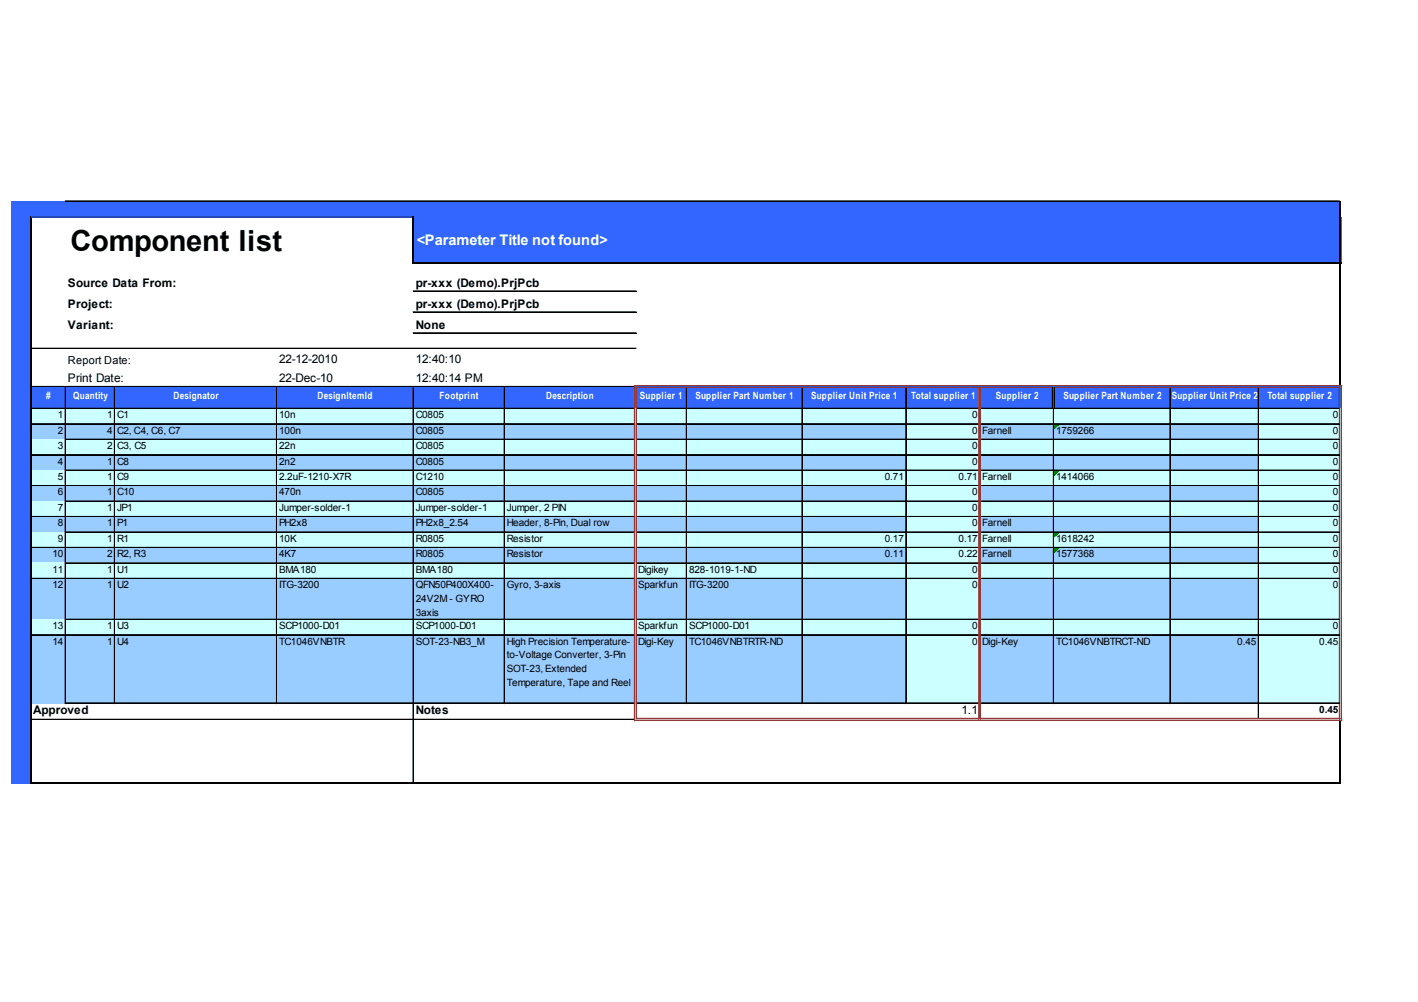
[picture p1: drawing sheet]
<svg xmlns="http://www.w3.org/2000/svg" width="297mm" height="210mm" viewBox="0 0 297 210" stroke-linecap="round" stroke-linejoin="round" font-family="sans-serif">
<defs><g id="words">
<text font-size="6.1" x="14.8" y="52.6">Component list</text>
<text font-size="3" fill="#fff" x="87.3" y="51.3">&lt;Parameter Title not found&gt;</text>
<g font-size="2.5">
<text x="14.2" y="60.1">Source Data From:</text>
<text x="14.2" y="64.5">Project:</text>
<text x="87.1" y="60.1">pr-xxx (Demo).PrjPcb</text>
<text x="87.1" y="64.5">pr-xxx (Demo).PrjPcb</text>
<text x="14.2" y="68.9">Variant:</text>
<text x="87.1" y="68.9">None</text>
<text x="58.5" y="76.1">22-12-2010</text>
<text x="87.1" y="76.1">12:40:10</text>
<text x="14.2" y="79.9">Print Date:</text>
<text x="58.5" y="79.9">22-Dec-10</text>
<text x="87.1" y="79.9">12:40:14 PM</text>
<text x="7" y="149.7">Approved</text>
<text x="87.1" y="149.7">Notes</text>
<text x="201.4" y="149.7">1.1</text>
</g>
<text font-size="2.3" x="14.2" y="76.2">Report Date:</text>
<g font-size="2.1" fill="#fff">
<text x="9.6" y="83.7">#</text>
<text x="15.4" y="83.7">Quantity</text>
<text x="36.3" y="83.7">Designator</text>
<text x="66.5" y="83.7">DesignItemId</text>
<text x="92.1" y="83.7">Footprint</text>
<text x="114.4" y="83.7">Description</text>
<text x="134" y="83.7">Supplier 1</text>
<text x="145.7" y="83.7">Supplier Part Number 1</text>
<text x="169.9" y="83.7">Supplier Unit Price 1</text>
<text x="190.9" y="83.7">Total supplier 1</text>
<text x="208.6" y="83.7">Supplier 2</text>
<text x="222.7" y="83.7">Supplier Part Number 2</text>
<text x="245.4" y="83.7">Supplier Unit Price 2</text>
<text x="265.5" y="83.7">Total supplier 2</text>
</g>
<g font-size="2.1">
<text x="12.1" y="87.6">1</text>
<text x="22.4" y="87.6">1</text>
<text x="24.5" y="87.6">C1</text>
<text x="58.5" y="87.6">10n</text>
<text x="87.1" y="87.6">C0805</text>
<text x="203.7" y="87.6">0</text>
<text x="279.2" y="87.6">0</text>
<text x="12.1" y="90.8">2</text>
<text x="12.1" y="94.1">3</text>
<text x="22.4" y="90.8">4</text>
<text x="22.4" y="94.1">2</text>
<text x="24.5" y="90.8">C2, C4, C6, C7</text>
<text x="24.5" y="94.1">C3, C5</text>
<text x="58.5" y="90.8">100n</text>
<text x="58.5" y="94.1">22n</text>
<text x="87.1" y="90.8">C0805</text>
<text x="87.1" y="94.1">C0805</text>
<text x="203.7" y="90.8">0</text>
<text x="203.7" y="94.1">0</text>
<text x="205.8" y="90.8">Farnell</text>
<text x="221.2" y="90.8">1759266</text>
<text x="279.2" y="90.8">0</text>
<text x="279.2" y="94.1">0</text>
<text x="12.1" y="97.3">4</text>
<text x="12.1" y="100.6">5</text>
<text x="22.4" y="97.3">1</text>
<text x="22.4" y="100.6">1</text>
<text x="24.5" y="97.3">C8</text>
<text x="24.5" y="100.6">C9</text>
<text x="58.5" y="97.3">2n2</text>
<text x="58.5" y="100.6">2.2uF-1210-X7R</text>
<text x="87.1" y="97.3">C0805</text>
<text x="87.1" y="100.6">C1210</text>
<text x="185.4" y="100.6">0.71</text>
<text x="200.8" y="100.6">0.71</text>
<text x="203.7" y="97.3">0</text>
<text x="205.8" y="100.6">Farnell</text>
<text x="221.2" y="100.6">1414066</text>
<text x="279.2" y="97.3">0</text>
<text x="279.2" y="100.6">0</text>
<text x="12.1" y="103.8">6</text>
<text x="12.1" y="107">7</text>
<text x="22.4" y="103.8">1</text>
<text x="22.4" y="107">1</text>
<text x="24.5" y="103.8">C10</text>
<text x="24.5" y="107">JP1</text>
<text x="58.5" y="103.8">470n</text>
<text x="58.5" y="107">Jumper-solder-1</text>
<text x="87.1" y="103.8">C0805</text>
<text x="87.1" y="107">Jumper-solder-1</text>
<text x="106.2" y="107">Jumper, 2 PIN</text>
<text x="203.7" y="103.8">0</text>
<text x="203.7" y="107">0</text>
<text x="279.2" y="103.8">0</text>
<text x="279.2" y="107">0</text>
<text x="12.1" y="110.3">8</text>
<text x="12.1" y="113.5">9</text>
<text x="22.4" y="110.3">1</text>
<text x="22.4" y="113.5">1</text>
<text x="24.5" y="110.3">P1</text>
<text x="24.5" y="113.5">R1</text>
<text x="58.5" y="110.3">PH2x8</text>
<text x="58.5" y="113.5">10K</text>
<text x="87.1" y="110.3">PH2x8_2.54</text>
<text x="87.1" y="113.5">R0805</text>
<text x="106.2" y="110.3">Header, 8-Pin, Dual row</text>
<text x="106.2" y="113.5">Resistor</text>
<text x="185.4" y="113.5">0.17</text>
<text x="200.8" y="113.5">0.17</text>
<text x="203.7" y="110.3">0</text>
<text x="205.8" y="110.3">Farnell</text>
<text x="205.8" y="113.5">Farnell</text>
<text x="221.2" y="113.5">1618242</text>
<text x="279.2" y="110.3">0</text>
<text x="279.2" y="113.5">0</text>
<text x="11" y="116.7">10</text>
<text x="11" y="120">11</text>
<text x="22.4" y="116.7">2</text>
<text x="22.4" y="120">1</text>
<text x="24.5" y="116.7">R2, R3</text>
<text x="24.5" y="120">U1</text>
<text x="58.5" y="116.7">4K7</text>
<text x="58.5" y="120">BMA180</text>
<text x="87.1" y="116.7">R0805</text>
<text x="87.1" y="120">BMA180</text>
<text x="106.2" y="116.7">Resistor</text>
<text x="133.6" y="120">Digikey</text>
<text x="144.3" y="120">828-1019-1-ND</text>
<text x="185.4" y="116.7">0.11</text>
<text x="200.8" y="116.7">0.22</text>
<text x="203.7" y="120">0</text>
<text x="205.8" y="116.7">Farnell</text>
<text x="221.2" y="116.7">1577368</text>
<text x="279.2" y="116.7">0</text>
<text x="279.2" y="120">0</text>
<text x="11" y="123.2">12</text>
<text x="22.4" y="123.2">1</text>
<text x="24.5" y="123.2">U2</text>
<text x="58.5" y="123.2">ITG-3200</text>
<text x="87.1" y="123.2">QFN50P400X400-</text>
<text x="106.2" y="123.2">Gyro, 3-axis</text>
<text x="133.6" y="123.2">Sparkfun</text>
<text x="144.3" y="123.2">ITG-3200</text>
<text x="203.7" y="123.2">0</text>
<text x="279.2" y="123.2">0</text>
<text x="11" y="131.8">13</text>
<text x="22.4" y="131.8">1</text>
<text x="24.5" y="131.8">U3</text>
<text x="58.5" y="131.8">SCP1000-D01</text>
<text x="87.1" y="126.1">24V2M - GYRO</text>
<text x="87.1" y="128.9">3axis</text>
<text x="87.1" y="131.8">SCP1000-D01</text>
<text x="133.6" y="131.8">Sparkfun</text>
<text x="144.3" y="131.8">SCP1000-D01</text>
<text x="203.7" y="131.8">0</text>
<text x="279.2" y="131.8">0</text>
<text x="11" y="135">14</text>
<text x="22.4" y="135">1</text>
<text x="24.5" y="135">U4</text>
<text x="58.5" y="135">TC1046VNBTR</text>
<text x="87.1" y="135">SOT-23-NB3_M</text>
<text x="106.2" y="135">High Precision Temperature-</text>
<text x="106.2" y="137.9">to-Voltage Converter, 3-Pin</text>
<text x="133.6" y="135">Digi-Key</text>
<text x="144.3" y="135">TC1046VNBTRTR-ND</text>
<text x="203.7" y="135">0</text>
<text x="205.8" y="135">Digi-Key</text>
<text x="221.2" y="135">TC1046VNBTRCT-ND</text>
<text x="259.2" y="135">0.45</text>
<text x="276.4" y="135">0.45</text>
<text x="106.2" y="140.7">SOT-23, Extended</text>
<text x="106.2" y="143.6">Temperature, Tape and Reel</text>
<text x="276.4" y="149.3">0.45</text>
</g>
</g></defs>
<g fill="#36f">
<path d="M2.3 42.2h278.6v3.5h-278.6z"/>
<path d="M2.3 45.5h4.3v9.7h-4.3z"/>
</g>
<path d="M6.4 45.5h80.3v9.7h-80.3z" fill="#fff"/>
<g fill="#36f">
<path d="M86.5 45.5h194.4v9.7h-194.4z"/>
<path d="M2.3 55h4.3v26.1h-4.3z"/>
</g>
<path d="M6.4 55h274.5v26.1h-274.5z" fill="#fff"/>
<g fill="#36f">
<path d="M2.3 80.9h278.6v4.8h-278.6z"/>
<path d="M2.3 85.5h4.3v3.4h-4.3z"/>
</g>
<path d="M6.4 85.5h274.5v3.4h-274.5z" fill="#cff"/>
<path d="M2.3 88.8h4.3v3.4h-4.3z" fill="#36f"/>
<path d="M6.4 88.8h183.5v3.4h-183.5z" fill="#9cf"/>
<path d="M189.7 88.8h15.7v3.4h-15.7z" fill="#cff"/>
<path d="M205.2 88.8h58.6v3.4h-58.6z" fill="#9cf"/>
<path d="M263.6 88.8h17.3v3.4h-17.3z" fill="#cff"/>
<path d="M220.8 88.9h1" fill="none" stroke="#008000" stroke-width=".21"/>
<path d="M220.8 88.9h1v.2h-1z" fill="#008000"/>
<path d="M220.8 89.1h.8" fill="none" stroke="#008000" stroke-width=".21"/>
<path d="M220.8 89.1h.8v.2h-.8z" fill="#008000"/>
<path d="M220.8 89.3h.6" fill="none" stroke="#008000" stroke-width=".21"/>
<path d="M220.8 89.3h.6v.2h-.6z" fill="#008000"/>
<path d="M220.8 89.5h.4" fill="none" stroke="#008000" stroke-width=".21"/>
<path d="M220.8 89.5h.4v.2h-.4z" fill="#008000"/>
<path d="M220.8 89.7h.2" fill="none" stroke="#008000" stroke-width=".21"/>
<path d="M220.8 89.7h.2v.2h-.2z" fill="#008000"/>
<path d="M2.3 92h4.3v3.4h-4.3z" fill="#36f"/>
<path d="M6.4 92h274.5v3.4h-274.5z" fill="#cff"/>
<path d="M2.3 95.2h4.3v3.5h-4.3z" fill="#36f"/>
<path d="M6.4 95.2h183.5v3.5h-183.5z" fill="#9cf"/>
<path d="M189.7 95.2h15.7v3.5h-15.7z" fill="#cff"/>
<path d="M205.2 95.2h58.6v3.5h-58.6z" fill="#9cf"/>
<path d="M263.6 95.2h17.3v3.5h-17.3z" fill="#cff"/>
<path d="M2.3 98.5h4.3v3.4h-4.3z" fill="#36f"/>
<path d="M6.4 98.5h274.5v3.4h-274.5z" fill="#cff"/>
<path d="M220.8 98.7h1" fill="none" stroke="#008000" stroke-width=".21"/>
<path d="M220.8 98.7h1v.1h-1z" fill="#008000"/>
<path d="M220.8 98.8h.8" fill="none" stroke="#008000" stroke-width=".21"/>
<path d="M220.8 98.8h.8v.2h-.8z" fill="#008000"/>
<path d="M220.8 99h.6" fill="none" stroke="#008000" stroke-width=".21"/>
<path d="M220.8 99h.6v.2h-.6z" fill="#008000"/>
<path d="M220.8 99.2h.4" fill="none" stroke="#008000" stroke-width=".21"/>
<path d="M220.8 99.2h.4v.2h-.4z" fill="#008000"/>
<path d="M220.8 99.4h.2" fill="none" stroke="#008000" stroke-width=".21"/>
<path d="M220.8 99.4h.2v.2h-.2z" fill="#008000"/>
<path d="M2.3 101.7h4.3v3.4h-4.3z" fill="#36f"/>
<path d="M6.4 101.7h183.5v3.4h-183.5z" fill="#9cf"/>
<path d="M189.7 101.7h15.7v3.4h-15.7z" fill="#cff"/>
<path d="M205.2 101.7h58.6v3.4h-58.6z" fill="#9cf"/>
<path d="M263.6 101.7h17.3v3.4h-17.3z" fill="#cff"/>
<path d="M2.3 104.9h4.3v3.5h-4.3z" fill="#36f"/>
<path d="M6.4 104.9h274.5v3.5h-274.5z" fill="#cff"/>
<path d="M2.3 108.2h4.3v3.4h-4.3z" fill="#36f"/>
<path d="M6.4 108.2h183.5v3.4h-183.5z" fill="#9cf"/>
<path d="M189.7 108.2h15.7v3.4h-15.7z" fill="#cff"/>
<path d="M205.2 108.2h58.6v3.4h-58.6z" fill="#9cf"/>
<path d="M263.6 108.2h17.3v3.4h-17.3z" fill="#cff"/>
<path d="M2.3 111.4h4.3v3.5h-4.3z" fill="#36f"/>
<path d="M6.4 111.4h274.5v3.5h-274.5z" fill="#cff"/>
<path d="M220.8 111.6h1" fill="none" stroke="#008000" stroke-width=".21"/>
<path d="M220.8 111.6h1v.2h-1z" fill="#008000"/>
<path d="M220.8 111.8h.8" fill="none" stroke="#008000" stroke-width=".21"/>
<path d="M220.8 111.8h.8v.2h-.8z" fill="#008000"/>
<path d="M220.8 112h.6" fill="none" stroke="#008000" stroke-width=".21"/>
<path d="M220.8 112h.6v.2h-.6z" fill="#008000"/>
<path d="M220.8 112.2h.4" fill="none" stroke="#008000" stroke-width=".21"/>
<path d="M220.8 112.2h.4v.2h-.4z" fill="#008000"/>
<path d="M220.8 112.4h.2" fill="none" stroke="#008000" stroke-width=".21"/>
<path d="M220.8 112.4h.2v.2h-.2z" fill="#008000"/>
<path d="M2.3 114.7h4.3v3.4h-4.3z" fill="#36f"/>
<path d="M6.4 114.7h183.5v3.4h-183.5z" fill="#9cf"/>
<path d="M189.7 114.7h15.7v3.4h-15.7z" fill="#cff"/>
<path d="M205.2 114.7h58.6v3.4h-58.6z" fill="#9cf"/>
<path d="M263.6 114.7h17.3v3.4h-17.3z" fill="#cff"/>
<path d="M220.8 114.9h1" fill="none" stroke="#008000" stroke-width=".21"/>
<path d="M220.8 114.9h1v.1h-1z" fill="#008000"/>
<path d="M220.8 115h.8" fill="none" stroke="#008000" stroke-width=".21"/>
<path d="M220.8 115h.8v.2h-.8z" fill="#008000"/>
<path d="M220.8 115.2h.6" fill="none" stroke="#008000" stroke-width=".21"/>
<path d="M220.8 115.2h.6v.2h-.6z" fill="#008000"/>
<path d="M220.8 115.4h.4" fill="none" stroke="#008000" stroke-width=".21"/>
<path d="M220.8 115.4h.4v.2h-.4z" fill="#008000"/>
<path d="M220.8 115.6h.2" fill="none" stroke="#008000" stroke-width=".21"/>
<path d="M220.8 115.6h.2v.2h-.2z" fill="#008000"/>
<path d="M2.3 117.9h4.3v3.4h-4.3z" fill="#36f"/>
<path d="M6.4 117.9h274.5v3.4h-274.5z" fill="#cff"/>
<path d="M2.3 121.1h4.3v8.8h-4.3z" fill="#36f"/>
<path d="M6.4 121.1h183.5v8.8h-183.5z" fill="#9cf"/>
<path d="M189.7 121.1h15.7v8.8h-15.7z" fill="#cff"/>
<path d="M205.2 121.1h58.6v8.8h-58.6z" fill="#9cf"/>
<path d="M263.6 121.1h17.3v8.8h-17.3z" fill="#cff"/>
<path d="M2.3 129.7h4.3v3.4h-4.3z" fill="#36f"/>
<path d="M6.4 129.7h274.5v3.4h-274.5z" fill="#cff"/>
<path d="M2.3 132.9h4.3v14.5h-4.3z" fill="#36f"/>
<path d="M6.4 132.9h183.5v14.5h-183.5z" fill="#9cf"/>
<path d="M189.7 132.9h15.7v14.5h-15.7z" fill="#cff"/>
<path d="M205.2 132.9h58.6v14.5h-58.6z" fill="#9cf"/>
<path d="M263.6 132.9h17.3v14.5h-17.3z" fill="#cff"/>
<path d="M2.3 147.2h4.3v3.7h-4.3z" fill="#36f"/>
<path d="M263.6 147.2h17.3v3.7h-17.3z" fill="#fff"/>
<path d="M2.3 150.7h4.3v13.5h-4.3z" fill="#36f"/>
<path d="M86.5 45.3v9.9" fill="none" stroke="#000" stroke-width=".38"/>
<path d="M6.6 80.9h126.3M6.6 81h126.3" fill="none" stroke="#000" stroke-width=".21"/>
<path d="M132.9 80.8h.6" fill="none" stroke="#953735" stroke-width=".21"/>
<path d="M132.9 80.8h.6v.1h-.6z" fill="#953735"/>
<path d="M133.3 81.1h.2" fill="none" stroke="#953735" stroke-width=".21"/>
<path d="M133.3 81.1h.2v.2h-.2z" fill="#953735"/>
<path d="M205 81.1h.2" fill="none" stroke="#953735" stroke-width=".21"/>
<path d="M205 81.1h.2v.2h-.2z" fill="#953735"/>
<path d="M133.5 80.8h72.1M133.5 80.8h71.5M133.5 81.1h71.5M133.5 81.2h71.5" fill="none" stroke="#953735" stroke-width=".21"/>
<path d="M205 80.8h.6v.1h-.6z" fill="#953735"/>
<path d="M205.6 80.8h15.4M205.6 80.8h14.9M205.6 81.1h14.9M205.6 81.2h14.9" fill="none" stroke="#953735" stroke-width=".21"/>
<path d="M220.5 80.8h.5v.1h-.5z" fill="#953735"/>
<path d="M205.4 81.1h.2" fill="none" stroke="#953735" stroke-width=".21"/>
<path d="M205.4 81.1h.2v.2h-.2z" fill="#953735"/>
<g fill="none" stroke="#000" stroke-width=".21">
<path d="M6.6 85.5h126.3M6.6 85.6h126.3M6.6 88.8h7M6.6 95.2h7M6.6 95.3h7M13.8 88.8h10.1M13.8 92h10.1M13.8 92.1h10.1M13.8 95.2h10.1M13.8 95.3h10.1M13.8 98.5h10.1M13.8 98.6h10.1"/>
<path d="M24.1 88.8h33.8M24.1 92h33.8M24.1 92.1h33.8M24.1 95.2h33.8M24.1 95.3h33.8M24.1 98.5h33.8M24.1 98.6h33.8M58.1 88.8h28.4M58.1 92h28.4M58.1 92.1h28.4M58.1 95.2h28.4M58.1 95.3h28.4"/>
<path d="M58.1 98.5h28.4M58.1 98.6h28.4M86.7 88.8h18.9M86.7 92h18.9M86.7 92.1h18.9M86.7 95.2h18.9M86.7 95.3h18.9M86.7 98.5h18.9M86.7 98.6h18.9M105.8 88.8h27.1M105.8 92h27.1M105.8 92.1h27.1"/>
<path d="M105.8 95.2h27.1M105.8 95.3h27.1M105.8 98.5h27.1M105.8 98.6h27.1M133.5 85.5h71.5M133.5 85.6h71.5M133.5 88.8h10.3M133.5 92h10.3M133.5 92.1h10.3M133.5 95.2h10.3M133.5 95.3h10.3M133.5 98.5h10.3"/>
<path d="M133.5 98.6h10.3M144 88.8h24M144 92h24M144 92.1h24M144 95.2h24M144 95.3h24M144 98.5h24M144 98.6h24M168.2 88.8h21.5M168.2 92h21.5M168.2 92.1h21.5M168.2 95.2h21.5"/>
<path d="M168.2 95.3h21.5M168.2 98.5h21.5M168.2 98.6h21.5M189.9 88.8h15.1M189.9 92h15.1M189.9 92.1h15.1M189.9 95.2h15.1M189.9 95.3h15.1M189.9 98.5h15.1M189.9 98.6h15.1M205.6 88.8h15M205.6 92h15"/>
<path d="M205.6 92.1h15M205.6 95.2h15M205.6 95.3h15M205.6 98.5h15M205.6 98.6h15M220.5 81.3v4.2M220.6 81.3v4.2M220.8 81.3v4.2M220.8 88.8h24.3M220.8 92h24.3M220.8 92.1h24.3M220.8 95.2h24.3"/>
<path d="M220.8 95.3h24.3M220.8 98.5h24.3M220.8 98.6h24.3M220.9 81.3v4.2M245.3 88.8h18.3M245.3 92h18.3M245.3 92.1h18.3M245.3 95.2h18.3M245.3 95.3h18.3M245.3 98.5h18.3M245.3 98.6h18.3M6.6 101.7h7"/>
<path d="M6.6 101.8h7M6.6 108.2h7M6.6 108.3h7M6.6 114.7h7M6.6 114.8h7M13.8 101.7h10.1M13.8 101.8h10.1M13.8 104.9h10.1M13.8 105h10.1M13.8 108.2h10.1M13.8 108.3h10.1M13.8 111.4h10.1"/>
<path d="M13.8 111.5h10.1M13.8 114.7h10.1M13.8 114.8h10.1M13.8 117.9h10.1M13.8 118h10.1M24.1 101.7h33.8M24.1 101.8h33.8M24.1 104.9h33.8M24.1 105h33.8M24.1 108.2h33.8M24.1 108.3h33.8M24.1 111.4h33.8"/>
<path d="M24.1 111.5h33.8M24.1 114.7h33.8M24.1 114.8h33.8M24.1 117.9h33.8M24.1 118h33.8M58.1 101.7h28.4M58.1 101.8h28.4M58.1 104.9h28.4M58.1 105h28.4M58.1 108.2h28.4M58.1 108.3h28.4M58.1 111.4h28.4"/>
<path d="M58.1 111.5h28.4M58.1 114.7h28.4M58.1 114.8h28.4M58.1 117.9h28.4M58.1 118h28.4M86.7 101.7h18.9M86.7 101.8h18.9M86.7 104.9h18.9M86.7 105h18.9M86.7 108.2h18.9M86.7 108.3h18.9M86.7 111.4h18.9"/>
<path d="M86.7 111.5h18.9M86.7 114.7h18.9M86.7 114.8h18.9M86.7 117.9h18.9M86.7 118h18.9M105.8 101.7h27.1M105.8 101.8h27.1M105.8 104.9h27.1M105.8 105h27.1M105.8 108.2h27.1M105.8 108.3h27.1M105.8 111.4h27.1"/>
<path d="M105.8 111.5h27.1M105.8 114.7h27.1M105.8 114.8h27.1M105.8 117.9h27.1M105.8 118h27.1M133.5 101.7h10.3M133.5 101.8h10.3M133.5 104.9h10.3M133.5 105h10.3M133.5 108.2h10.3M133.5 108.3h10.3M133.5 111.4h10.3"/>
<path d="M133.5 111.5h10.3M133.5 114.7h10.3M133.5 114.8h10.3M133.5 117.9h10.3M133.5 118h10.3M144 101.7h24M144 101.8h24M144 104.9h24M144 105h24M144 108.2h24M144 108.3h24M144 111.4h24"/>
<path d="M144 111.5h24M144 114.7h24M144 114.8h24M144 117.9h24M144 118h24M168.2 101.7h21.5M168.2 101.8h21.5M168.2 104.9h21.5M168.2 105h21.5M168.2 108.2h21.5M168.2 108.3h21.5M168.2 111.4h21.5"/>
<path d="M168.2 111.5h21.5M168.2 114.7h21.5M168.2 114.8h21.5M168.2 117.9h21.5M168.2 118h21.5M189.9 101.7h15.1M189.9 101.8h15.1M189.9 104.9h15.1M189.9 105h15.1M189.9 108.2h15.1M189.9 108.3h15.1M189.9 111.4h15.1"/>
<path d="M189.9 111.5h15.1M189.9 114.7h15.1M189.9 114.8h15.1M189.9 117.9h15.1M189.9 118h15.1M205.6 101.7h15M205.6 101.8h15M205.6 104.9h15M205.6 105h15M205.6 108.2h15M205.6 108.3h15M205.6 111.4h15"/>
<path d="M205.6 111.5h15M205.6 114.7h15M205.6 114.8h15M205.6 117.9h15M205.6 118h15M220.8 101.7h24.3M220.8 101.8h24.3M220.8 104.9h24.3M220.8 105h24.3M220.8 108.2h24.3M220.8 108.3h24.3M220.8 111.4h24.3"/>
<path d="M220.8 111.5h24.3M220.8 114.7h24.3M220.8 114.8h24.3M220.8 117.9h24.3M220.8 118h24.3M245.3 101.7h18.3M245.3 101.8h18.3M245.3 104.9h18.3M245.3 105h18.3M245.3 108.2h18.3M245.3 108.3h18.3M245.3 111.4h18.3"/>
<path d="M245.3 111.5h18.3M245.3 114.7h18.3M245.3 114.8h18.3M245.3 117.9h18.3M245.3 118h18.3M6.6 121.1h7M6.6 121.2h7M6.6 132.9h7M6.6 133h7M13.8 121.1h10.1M13.8 121.2h10.1M13.8 129.7h10.1"/>
<path d="M13.8 129.8h10.1M13.8 132.9h10.1M13.8 133h10.1M24.1 121.1h33.8M24.1 121.2h33.8M24.1 129.7h33.8M24.1 129.8h33.8M24.1 132.9h33.8M24.1 133h33.8M58.1 121.1h28.4M58.1 121.2h28.4M58.1 129.7h28.4"/>
<path d="M58.1 129.8h28.4M58.1 132.9h28.4M58.1 133h28.4M86.7 121.1h18.9M86.7 121.2h18.9M86.7 129.7h18.9M86.7 129.8h18.9M86.7 132.9h18.9M86.7 133h18.9M105.8 121.1h27.1M105.8 121.2h27.1M105.8 129.7h27.1"/>
<path d="M105.8 129.8h27.1M105.8 132.9h27.1M105.8 133h27.1M133.5 121.1h10.3M133.5 121.2h10.3M133.5 129.7h10.3M133.5 129.8h10.3M133.5 132.9h10.3M133.5 133h10.3M144 121.1h24M144 121.2h24M144 129.7h24"/>
<path d="M144 129.8h24M144 132.9h24M144 133h24M168.2 121.1h21.5M168.2 121.2h21.5M168.2 129.7h21.5M168.2 129.8h21.5M168.2 132.9h21.5M168.2 133h21.5M189.9 121.1h15.1M189.9 121.2h15.1M189.9 129.7h15.1"/>
<path d="M189.9 129.8h15.1M189.9 132.9h15.1M189.9 133h15.1M205.6 121.1h15M205.6 121.2h15M205.6 129.7h15M205.6 129.8h15M205.6 132.9h15M205.6 133h15M220.8 121.1h24.3M220.8 121.2h24.3M220.8 129.7h24.3"/>
<path d="M220.8 129.8h24.3M220.8 132.9h24.3M220.8 133h24.3M245.3 121.1h18.3M245.3 121.2h18.3M245.3 129.7h18.3M245.3 129.8h18.3M245.3 132.9h18.3M245.3 133h18.3M13.8 147.2h10.1M13.8 147.3h10.1M24.1 147.2h81.5"/>
<path d="M24.1 147.3h81.5M105.8 147.2h27.1M105.8 147.3h27.1M133.5 147.2h10.3M133.5 147.3h10.3M144 147.2h24M144 147.3h24M168.2 147.2h21.5M168.2 147.3h21.5M189.9 147.2h15.1M189.9 147.3h15.1M205.6 147.2h15"/>
<path d="M205.6 147.3h15M220.8 147.2h24.3M220.8 147.3h24.3M245.3 147.2h18.3M245.3 147.3h18.3"/>
</g>
<path d="M280.7 42.1v38.7" fill="none" stroke="#000" stroke-width=".38"/>
<path d="M132.9 80.8v.5" fill="none" stroke="#953735" stroke-width=".21"/>
<path d="M132.9 80.8h.2v.5h-.2z" fill="#953735"/>
<path d="M133.3 81.1v.2" fill="none" stroke="#953735" stroke-width=".21"/>
<path d="M133.3 81.1h.2v.2h-.2z" fill="#953735"/>
<path d="M6.6 150.7h126.3M6.6 150.8h126.3" fill="none" stroke="#000" stroke-width=".21"/>
<path d="M133.3 150.5h.2" fill="none" stroke="#953735" stroke-width=".21"/>
<path d="M133.3 150.5h.2v.2h-.2z" fill="#953735"/>
<path d="M132.9 150.9h.6" fill="none" stroke="#953735" stroke-width=".21"/>
<path d="M132.9 150.9h.6v.1h-.6z" fill="#953735"/>
<path d="M205 150.5h.2" fill="none" stroke="#953735" stroke-width=".21"/>
<path d="M205 150.5h.2v.2h-.2z" fill="#953735"/>
<path d="M205 81.1v.2" fill="none" stroke="#953735" stroke-width=".21"/>
<path d="M205 81.1h.2v.2h-.2z" fill="#953735"/>
<path d="M205.4 81.1v.2" fill="none" stroke="#953735" stroke-width=".21"/>
<path d="M205.4 81.1h.2v.2h-.2z" fill="#953735"/>
<path d="M133.5 150.5h71.5M133.5 150.6h71.5M133.5 150.9h71.5M205.4 150.5h.2" fill="none" stroke="#953735" stroke-width=".21"/>
<path d="M205.4 150.5h.2v.2h-.2z" fill="#953735"/>
<path d="M205 150.9h.6" fill="none" stroke="#953735" stroke-width=".21"/>
<path d="M205 150.9h.6v.1h-.6z" fill="#953735"/>
<path d="M280.6 81.1v.2" fill="none" stroke="#953735" stroke-width=".21"/>
<path d="M280.6 81.1h.1v.2h-.1z" fill="#953735"/>
<path d="M280.9 80.8v.5" fill="none" stroke="#953735" stroke-width=".21"/>
<path d="M280.9 80.8h.2v.5h-.2z" fill="#953735"/>
<path d="M280.6 81.3v69.2M280.9 81.3v69.2M281 81.3v69.2M133.3 150.5v.2" fill="none" stroke="#953735" stroke-width=".21"/>
<path d="M6.4 45.3v118.9M280.7 151v13.2" fill="none" stroke="#000" stroke-width=".38"/>
<path d="M13.6 81.1v66.3M13.7 81.1v66.3M23.9 81.1v66.3M24 81.1v66.3M57.9 81.1v66.3M58 81.1v66.3M86.5 81.1v82.7M86.6 81.1v82.7M105.6 81.1v66.3M105.7 81.1v66.3" fill="none" stroke="#000" stroke-width=".21"/>
<path d="M133.3 150.5h.2v.2h-.2z" fill="#953735"/>
<path d="M132.9 150.5v.5" fill="none" stroke="#953735" stroke-width=".21"/>
<path d="M132.9 150.5h.2v.5h-.2z" fill="#953735"/>
<path d="M205.4 150.5v.2" fill="none" stroke="#953735" stroke-width=".21"/>
<path d="M205.4 150.5h.2v.2h-.2z" fill="#953735"/>
<path d="M205 150.5v.2" fill="none" stroke="#953735" stroke-width=".21"/>
<path d="M205 150.5h.2v.2h-.2z" fill="#953735"/>
<path d="M220.5 81.1v.2M220.8 81.1v.2" fill="none" stroke="#000" stroke-width=".21"/>
<path d="M220.5 81.1h.1v.2h-.1zM220.8 81.1h.2v.2h-.2z" fill="#000"/>
<path d="M280.9 150.5v.5" fill="none" stroke="#953735" stroke-width=".21"/>
<path d="M280.9 150.5h.2v.5h-.2z" fill="#953735"/>
<path d="M280.6 150.5v.2" fill="none" stroke="#953735" stroke-width=".21"/>
<path d="M280.6 150.5h.1v.2h-.1z" fill="#953735"/>
<path d="M132.9 81.3v69.2M133 81.3v69.2M133.3 81.3v69.2M133.4 81.3v69.2M205 81.3v69.2M205.1 81.3v69.2M205.4 81.3v69.2M205.5 81.3v69.2M221 80.8h59.6M221 81.1h59.7M221 81.2h59.6" fill="none" stroke="#953735" stroke-width=".21"/>
<g fill="none" stroke="#000" stroke-width=".21">
<path d="M13.6 42.1h267M13.6 42.2h267M6.6 72.9h126.7M6.6 73h126.7M86.5 60.9h46.8M86.5 61h46.8M86.5 65.3h46.8M86.5 65.4h46.8M86.5 69.7h46.8M86.5 69.8h46.8M143.8 81.3v66.1M143.9 81.3v66.1"/>
<path d="M168 81.3v66.1M168.1 81.3v66.1M189.7 81.3v66.1M189.8 81.3v66.1M220.6 85.7v61.7M220.7 85.7v61.7M245.1 81.3v66.1M245.2 81.3v66.1M263.6 81.3v69.2M263.7 81.3v69.2"/>
</g>
<path d="M6.6 45.5h79.7" fill="none" stroke="#339" stroke-width=".38"/>
<path d="M86.7 55h194.2" fill="none" stroke="#000" stroke-width=".38"/>
<path d="M280.6 81.1h.1v.2h-.1z" fill="#953735"/>
<path d="M280.6 80.8h.5" fill="none" stroke="#953735" stroke-width=".21"/>
<path d="M280.6 80.8h.5v.1h-.5z" fill="#953735"/>
<g fill="none" stroke="#000" stroke-width=".21">
<path d="M205.6 85.5h75M205.6 85.6h75M263.8 88.8h16.8M263.8 92h16.8M263.8 92.1h16.8M263.8 95.2h16.8M263.8 95.3h16.8M263.8 98.5h16.8M263.8 98.6h16.8M263.8 101.7h16.8M263.8 101.8h16.8M263.8 104.9h16.8"/>
<path d="M263.8 105h16.8M263.8 108.2h16.8M263.8 108.3h16.8M263.8 111.4h16.8M263.8 111.5h16.8M263.8 114.7h16.8M263.8 114.8h16.8M263.8 117.9h16.8M263.8 118h16.8M263.8 121.1h16.8M263.8 121.2h16.8M263.8 129.7h16.8"/>
<path d="M263.8 129.8h16.8M263.8 132.9h16.8M263.8 133h16.8M263.8 147.2h16.8M263.8 147.3h16.8"/>
</g>
<path d="M205.6 150.5h75M205.6 150.6h75M205.6 150.9h75.5M205.6 150.9h75" fill="none" stroke="#953735" stroke-width=".21"/>
<path d="M280.6 150.9h.5v.1h-.5z" fill="#953735"/>
<path d="M280.6 150.5h.1" fill="none" stroke="#953735" stroke-width=".21"/>
<path d="M280.6 150.5h.1v.2h-.1z" fill="#953735"/>
<path d="M6.6 164h274.3" fill="none" stroke="#000" stroke-width=".38"/>
<use href="#words"/>
</svg>
